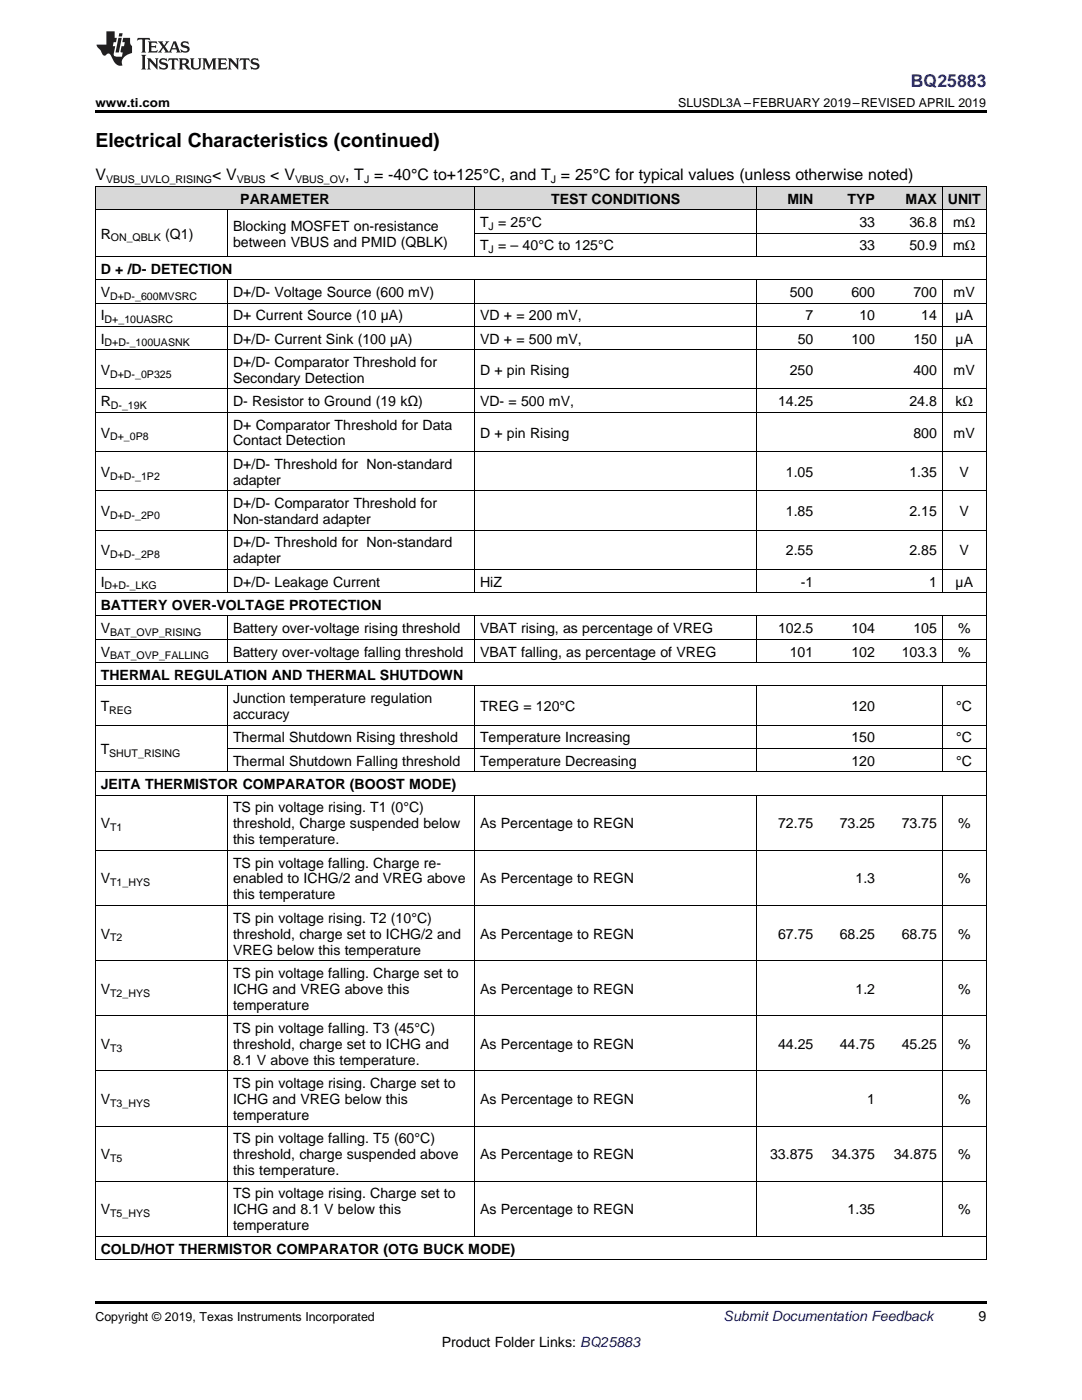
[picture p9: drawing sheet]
<svg xmlns="http://www.w3.org/2000/svg" width="216mm" height="279mm" viewBox="0 0 216 279" stroke-linecap="round" stroke-linejoin="round" font-family="sans-serif">
<defs><g id="words">
<text font-size="3.9" x="19" y="29.3">Electrical Characteristics (continued)</text>
<text font-size="3.5" fill="#00f" x="181.8" y="17.3">BQ25883</text>
<g font-size="3.2">
<text x="19" y="36">V</text>
<text x="42.3" y="36">&lt; V</text>
<text x="53.9" y="36">&lt; V</text>
<text x="68.9" y="36">, T = -40°C to+125°C, and T = 25°C for typical values (unless otherwise noted)</text>
</g>
<g font-size="2.8">
<text x="47.9" y="40.6">PARAMETER</text>
<text x="110" y="40.6">TEST CONDITIONS</text>
<text x="157.1" y="40.6">MIN</text>
<text x="169.1" y="40.6">TYP</text>
<text x="180.7" y="40.6">MAX</text>
<text x="189.1" y="40.6">UNIT</text>
<text x="20.1" y="47.6">R</text>
<text x="33" y="47.6">(Q1)</text>
<text x="46.5" y="46">Blocking MOSFET on-resistance</text>
<text x="95.8" y="45.3">T = 25°C</text>
<text x="171.5" y="45.3">33</text>
<text x="181.5" y="45.3">36.8</text>
<text x="190.2" y="45.3">mΩ</text>
<text x="46.5" y="49.2">between VBUS and PMID (QBLK)</text>
<text x="95.8" y="50">T = – 40°C to 125°C</text>
<text x="171.5" y="50">33</text>
<text x="181.5" y="50">50.9</text>
<text x="190.2" y="50">mΩ</text>
<text x="20.1" y="54.6">D + /D- DETECTION</text>
<text x="20.1" y="59.3">V</text>
<text x="46.5" y="59.3">D+/D- Voltage Source (600 mV)</text>
<text x="157.6" y="59.3">500</text>
<text x="169.9" y="59.3">600</text>
<text x="182.2" y="59.3">700</text>
<text x="190.3" y="59.3">mV</text>
<text x="20.1" y="63.9">I</text>
<text x="46.5" y="63.9">D+ Current Source (10 µA)</text>
<text x="95.8" y="63.9">VD + = 200 mV,</text>
<text x="160.7" y="63.9">7</text>
<text x="171.5" y="63.9">10</text>
<text x="183.8" y="63.9">14</text>
<text x="190.7" y="63.9">µA</text>
<text x="20.1" y="68.6">I</text>
<text x="46.5" y="68.6">D+/D- Current Sink (100 µA)</text>
<text x="95.8" y="68.6">VD + = 500 mV,</text>
<text x="159.2" y="68.6">50</text>
<text x="169.9" y="68.6">100</text>
<text x="182.2" y="68.6">150</text>
<text x="190.7" y="68.6">µA</text>
<text x="20.1" y="74.8">V</text>
<text x="46.5" y="73.2">D+/D- Comparator Threshold for</text>
<text x="46.5" y="76.4">Secondary Detection</text>
<text x="95.8" y="74.8">D + pin Rising</text>
<text x="157.6" y="74.8">250</text>
<text x="182.2" y="74.8">400</text>
<text x="190.3" y="74.8">mV</text>
<text x="20.1" y="81.1">R</text>
<text x="46.5" y="81.1">D- Resistor to Ground (19 kΩ)</text>
<text x="95.8" y="81.1">VD- = 500 mV,</text>
<text x="155.3" y="81.1">14.25</text>
<text x="181.5" y="81.1">24.8</text>
<text x="190.7" y="81.1">kΩ</text>
<text x="20.1" y="87.3">V</text>
<text x="46.5" y="85.7">D+ Comparator Threshold for Data</text>
<text x="46.5" y="88.9">Contact Detection</text>
<text x="95.8" y="87.3">D + pin Rising</text>
<text x="182.2" y="87.3">800</text>
<text x="190.3" y="87.3">mV</text>
<text x="20.1" y="95.1">V</text>
<text x="46.5" y="93.6">D+/D- Threshold for Non-standard</text>
<text x="156.8" y="95.1">1.05</text>
<text x="181.5" y="95.1">1.35</text>
<text x="191.5" y="95.1">V</text>
<text x="46.5" y="96.7">adapter</text>
<text x="46.5" y="101.4">D+/D- Comparator Threshold for</text>
<text x="20.1" y="103">V</text>
<text x="46.5" y="104.6">Non-standard adapter</text>
<text x="156.8" y="103">1.85</text>
<text x="181.5" y="103">2.15</text>
<text x="191.5" y="103">V</text>
<text x="20.1" y="110.8">V</text>
<text x="46.5" y="109.2">D+/D- Threshold for Non-standard</text>
<text x="46.5" y="112.4">adapter</text>
<text x="156.8" y="110.8">2.55</text>
<text x="181.5" y="110.8">2.85</text>
<text x="191.5" y="110.8">V</text>
<text x="20.1" y="117.1">I</text>
<text x="46.5" y="117.1">D+/D- Leakage Current</text>
<text x="95.8" y="117.1">HiZ</text>
<text x="159.8" y="117.1">-1</text>
<text x="185.4" y="117.1">1</text>
<text x="190.7" y="117.1">µA</text>
<text x="20.1" y="121.7">BATTERY OVER-VOLTAGE PROTECTION</text>
<text x="20.1" y="126.4">V</text>
<text x="20.1" y="131">V</text>
<text x="46.5" y="126.4">Battery over-voltage rising threshold</text>
<text x="46.5" y="131">Battery over-voltage falling threshold</text>
<text x="95.8" y="126.4">VBAT rising, as percentage of VREG</text>
<text x="95.8" y="131">VBAT falling, as percentage of VREG</text>
<text x="155.3" y="126.4">102.5</text>
<text x="157.6" y="131">101</text>
<text x="169.9" y="126.4">104</text>
<text x="169.9" y="131">102</text>
<text x="179.9" y="131">103.3</text>
<text x="182.2" y="126.4">105</text>
<text x="191.2" y="126.4">%</text>
<text x="191.2" y="131">%</text>
<text x="20.1" y="135.7">THERMAL REGULATION AND THERMAL SHUTDOWN</text>
<text x="20.1" y="141.9">T</text>
<text x="46.5" y="140.3">Junction temperature regulation</text>
<text x="46.5" y="143.5">accuracy</text>
<text x="95.8" y="141.9">TREG = 120°C</text>
<text x="169.9" y="141.9">120</text>
<text x="190.8" y="141.9">°C</text>
<text x="46.5" y="148.2">Thermal Shutdown Rising threshold</text>
<text x="95.8" y="148.2">Temperature Increasing</text>
<text x="169.9" y="148.2">150</text>
<text x="190.8" y="148.2">°C</text>
<text x="20.1" y="150.5">T</text>
<text x="46.5" y="152.8">Thermal Shutdown Falling threshold</text>
<text x="95.8" y="152.8">Temperature Decreasing</text>
<text x="169.9" y="152.8">120</text>
<text x="190.8" y="152.8">°C</text>
<text x="20.1" y="157.5">JEITA THERMISTOR COMPARATOR (BOOST MODE)</text>
<text x="20.1" y="165.3">V</text>
<text x="46.5" y="162.1">TS pin voltage rising. T1 (0°C)</text>
<text x="46.5" y="165.3">threshold, Charge suspended below</text>
<text x="95.8" y="165.3">As Percentage to REGN</text>
<text x="155.3" y="165.3">72.75</text>
<text x="167.6" y="165.3">73.25</text>
<text x="179.9" y="165.3">73.75</text>
<text x="191.2" y="165.3">%</text>
<text x="46.5" y="168.5">this temperature.</text>
<text x="46.5" y="173.1">TS pin voltage falling. Charge re-</text>
<text x="20.1" y="176.3">V</text>
<text x="46.5" y="176.3">enabled to ICHG/2 and VREG above</text>
<text x="46.5" y="179.5">this temperature</text>
<text x="95.8" y="176.3">As Percentage to REGN</text>
<text x="170.7" y="176.3">1.3</text>
<text x="191.2" y="176.3">%</text>
<text x="46.5" y="184.1">TS pin voltage rising. T2 (10°C)</text>
<text x="20.1" y="187.3">V</text>
<text x="46.5" y="187.3">threshold, charge set to ICHG/2 and</text>
<text x="46.5" y="190.5">VREG below this temperature</text>
<text x="95.8" y="187.3">As Percentage to REGN</text>
<text x="155.3" y="187.3">67.75</text>
<text x="167.6" y="187.3">68.25</text>
<text x="179.9" y="187.3">68.75</text>
<text x="191.2" y="187.3">%</text>
<text x="46.5" y="195.2">TS pin voltage falling. Charge set to</text>
<text x="20.1" y="198.3">V</text>
<text x="46.5" y="198.3">ICHG and VREG above this</text>
<text x="46.5" y="201.5">temperature</text>
<text x="95.8" y="198.3">As Percentage to REGN</text>
<text x="170.7" y="198.3">1.2</text>
<text x="191.2" y="198.3">%</text>
<text x="20.1" y="209.3">V</text>
<text x="46.5" y="206.2">TS pin voltage falling. T3 (45°C)</text>
<text x="46.5" y="209.3">threshold, charge set to ICHG and</text>
<text x="95.8" y="209.3">As Percentage to REGN</text>
<text x="155.3" y="209.3">44.25</text>
<text x="167.6" y="209.3">44.75</text>
<text x="179.9" y="209.3">45.25</text>
<text x="191.2" y="209.3">%</text>
<text x="46.5" y="212.5">8.1 V above this temperature.</text>
<text x="20.1" y="220.3">V</text>
<text x="46.5" y="217.2">TS pin voltage rising. Charge set to</text>
<text x="46.5" y="220.3">ICHG and VREG below this</text>
<text x="95.8" y="220.3">As Percentage to REGN</text>
<text x="173" y="220.3">1</text>
<text x="191.2" y="220.3">%</text>
<text x="46.5" y="223.5">temperature</text>
<text x="20.1" y="231.4">V</text>
<text x="46.5" y="228.2">TS pin voltage falling. T5 (60°C)</text>
<text x="46.5" y="231.4">threshold, charge suspended above</text>
<text x="95.8" y="231.4">As Percentage to REGN</text>
<text x="153.7" y="231.4">33.875</text>
<text x="166" y="231.4">34.375</text>
<text x="178.3" y="231.4">34.875</text>
<text x="191.2" y="231.4">%</text>
<text x="46.5" y="234.5">this temperature.</text>
<text x="46.5" y="239.2">TS pin voltage rising. Charge set to</text>
<text x="20.1" y="242.4">V</text>
<text x="46.5" y="242.4">ICHG and 8.1 V below this</text>
<text x="46.5" y="245.5">temperature</text>
<text x="95.8" y="242.4">As Percentage to REGN</text>
<text x="169.1" y="242.4">1.35</text>
<text x="191.2" y="242.4">%</text>
<text x="20.1" y="250.2">COLD/HOT THERMISTOR COMPARATOR (OTG BUCK MODE)</text>
<text x="195.3" y="263.6">9</text>
<text x="88.2" y="268.9">Product Folder Links: BQ25883</text>
</g>
<text font-size="2.8" fill="#0000c8" x="144.4" y="263.6">Submit Documentation Feedback</text>
<g font-size="2.5">
<text x="19" y="21.4">www.ti.com</text>
<text x="135.3" y="21.4">SLUSDL3A –FEBRUARY 2019–REVISED APRIL 2019</text>
<text x="19" y="263.6">Copyright © 2019, Texas Instruments Incorporated</text>
</g>
<g font-size="2.1">
<text x="21.2" y="36.6">VBUS_UVLO_RISING</text>
<text x="47.2" y="36.6">VBUS</text>
<text x="58.9" y="36.6">VBUS_OV</text>
<text x="72.6" y="36.6">J</text>
<text x="109.9" y="36.6">J</text>
<text x="97.5" y="45.9">J</text>
<text x="22.1" y="48.2">ON_QBLK</text>
<text x="97.5" y="50.5">J</text>
<text x="22" y="59.8">D+D-_600MVSRC</text>
<text x="20.9" y="64.5">D+_10UASRC</text>
<text x="20.9" y="69.1">D+D-_100UASNK</text>
<text x="22" y="75.4">D+D-_0P325</text>
<text x="22.1" y="81.6">D-_19K</text>
<text x="22" y="87.9">D+_0P8</text>
<text x="22" y="95.7">D+D-_1P2</text>
<text x="22" y="103.5">D+D-_2P0</text>
<text x="22" y="111.4">D+D-_2P8</text>
<text x="20.9" y="117.6">D+D-_LKG</text>
<text x="22" y="126.9">BAT_OVP_RISING</text>
<text x="22" y="131.6">BAT_OVP_FALLING</text>
<text x="21.8" y="142.5">REG</text>
<text x="21.8" y="151.1">SHUT_RISING</text>
<text x="22" y="165.9">T1</text>
<text x="22" y="176.9">T1_HYS</text>
<text x="22" y="187.9">T2</text>
<text x="22" y="198.9">T2_HYS</text>
<text x="22" y="209.9">T3</text>
<text x="22" y="220.9">T3_HYS</text>
<text x="22" y="231.9">T5</text>
<text x="22" y="242.9">T5_HYS</text>
</g>
</g></defs>
<g fill="#d8d8d8">
<path d="M19 37.3h26.4v4.6h-26.4z"/>
<path d="M45.4 37.3h49.3v4.6h-49.3z"/>
<path d="M94.7 37.3h56.4v4.6h-56.4z"/>
<path d="M151.1 37.3h12.3v4.6h-12.3z"/>
<path d="M163.4 37.3h12.3v4.6h-12.3z"/>
<path d="M175.7 37.3h12.3v4.6h-12.3z"/>
<path d="M188 37.3h8.8v4.6h-8.8z"/>
</g>
<path d="M19 22h177.8v.5h-177.8zM19 259.7h177.8v.5h-177.8z" fill="#000"/>
<g fill="none" stroke="#000" stroke-width=".2">
<path d="M19 37.2h177.8M19.1 37.2v214.3M94.7 37.2v14M151 37.2v14M188 37.2v14M196.8 37.2v214.3M19 55.8h177.8M19 51.2h177.8M19 41.9h177.8M45.4 41.9v9.3M45.4 55.9v62.4M94.7 55.9v62.4"/>
<path d="M94.7 46.5h102.1M151 55.9v62.4M188 55.9v62.4M19 77.6h177.8M19 69.8h177.8M19 65.1h177.8M19 60.5h177.8M19 97.9h177.8M19 90.1h177.8M19 82.3h177.8M19 118.3h177.8M19 113.6h177.8"/>
<path d="M19 105.8h177.8M19 136.9h177.8M19 132.2h177.8M19 127.6h177.8M19 122.9h177.8M45.4 123v9.3M45.4 136.9v17.2M94.7 123v9.3M94.7 136.9v17.2M151 123v9.3M151 136.9v17.2M188 123v9.3"/>
<path d="M188 136.9v17.2M19 158.7h177.8M19 154h177.8M19 144.7h177.8M45.4 158.8v88M45.4 149.4h151.4M94.7 158.8v88M151 158.8v88M188 158.8v88M19 169.7h177.8M19 191.7h177.8M19 180.7h177.8"/>
<path d="M19 213.7h177.8M19 202.7h177.8M19 235.7h177.8M19 224.7h177.8M19 251.4h177.8M19 246.8h177.8"/>
</g>
<g fill="#231f20">
<path d="M27.5 7.6l-.1 .5 .4-.2h.6v.1v2.1l-.2 .4h1l-.3-.4v-2.1l.1-.1h.5l.5 .2-.2-.5zM29.5 8.3l.2 .3v1.5l-.2 .4h1.8l.2-.6a1.04 1.04 0 0 1-1.3 .2v-.7h.6l.3 .2v-.6l-.3 .2h-.6v-.6l.8-.1 .4 .3-.2-.5zM31.5 8.3l.9 1.1-.9 1.1h.8l-.2-.2 .5-.7 .4 .7-.2 .2h1.5l-.1-.2 .1-.4h.9l.1 .4-.2 .2h1l-.3-.3-.7-1.9h-.5l-.9 2-.8-1 .9-1h-.8l.1 .3-.3 .5-.4-.6 .2-.2zM34.7 8.6l.4 1h-.7zM36.3 8.4a.63 .63 0 0 0-.2 .7 .63 .63 0 0 0 .6 .4l.6 .2 .1 .2a.75 .75 0 0 1-.7 .4 .75 .75 0 0 1-.6-.5l.1 .7 .1-.1a1.11 1.11 0 0 0 1.5-.6 1.13 1.13 0 0 0-1.2-.8l-.1-.4a1.04 1.04 0 0 1 1.2 .2l-.2-.5-.1 .1-.5-.2zM28.2 10.9l.2 .4v2.2l-.2 .4h1l-.3-.4v-2.2l.3-.4zM29.3 11.6l.3 .4v1.5l-.3 .4h.8l-.2-.4v-1.3l1.5 1.7v-1.9l.2-.4h-.7l.2 .4v.9l-1.1-1.3zM32 11.8a.62 .62 0 0 0-.2 .7 .62 .62 0 0 0 .6 .4l.6 .1 .1 .3a.76 .76 0 0 1-.7 .3 .76 .76 0 0 1-.6-.4l.1 .7 .1-.1a1.11 1.11 0 0 0 1.5-.6 1.13 1.13 0 0 0-1.2-.8l-.1-.4a1.04 1.04 0 0 1 1.2 .2l-.2-.6-.1 .1-.5-.1zM33.7 11.6l-.2 .6a.61 .61 0 0 1 .8-.3v1.6l-.2 .4h.9l-.2-.4v-1.6a.63 .63 0 0 1 .8 .3l-.2-.6zM35.6 11.6l.3 .4v1.5l-.3 .4h1l-.2-.2v-.8l.5 .2a.76 .76 0 0 0 1.2 .7l-1-1a.58 .58 0 0 0 .6-.5 .58 .58 0 0 0-.5-.6zM36.4 11.9h.1a.45 .45 0 0 1 .5 .1 .45 .45 0 0 1 .1 .5l-.7 .2zM37.9 11.6l.2 .2a2.17 2.17 0 0 0 .3 1.9 .99 .99 0 0 0 1.6-.6v-1.1l.2-.4h-.7l.2 .2a1.92 1.92 0 0 1-.2 1.8 .6 .6 0 0 1-.9-.5v-1.1l.2-.4zM40.4 11.6l.2 .4v1.5l-.2 .4h.7l-.2-.4v-1.4l.8 1.8 .8-1.8v1.4l-.2 .4h.9l-.2-.4v-1.5l.2-.4h-.8l-.6 1.5-.6-1.5zM43.4 11.6l.2 .4v1.5l-.2 .4h1.8l.2-.6a1.04 1.04 0 0 1-1.3 .1v-.6h.5l.4 .2v-.6l-.4 .2h-.5v-.7h.8l.3 .3-.1-.6zM45.5 11.6l.2 .4v1.5l-.2 .4h.7l-.2-.4v-1.3l1.5 1.7v-1.9l.2-.4h-.7l.2 .4v.9l-1.1-1.3zM47.9 11.6l-.1 .6a.61 .61 0 0 1 .8-.3v1.6l-.3 .4h1l-.3-.4 .1-1.6a.63 .63 0 0 1 .7 .3l-.1-.6zM50.2 11.8a.62 .62 0 0 0-.2 .7 .62 .62 0 0 0 .6 .4l.6 .1 .2 .3a.76 .76 0 0 1-.8 .3 .76 .76 0 0 1-.6-.4l.1 .7 .2-.1a1.11 1.11 0 0 0 1.5-.6 1.13 1.13 0 0 0-1.3-.8l-.1-.4a1.04 1.04 0 0 1 1.2 .2l-.1-.6-.2 .1-.5-.1z"/>
<path d="M21.2 6.3v2.6h-1.9l.1 .4 .7 .9a.91 .91 0 0 0 1 .8 .56 .56 0 0 1 .5-.3 .56 .56 0 0 1 .5 .3l.4 .8a1.53 1.53 0 0 0 1.9 1.2 1.54 1.54 0 0 1 1-2.1l.9-.3v-1.4a1.52 1.52 0 0 1-.3-1.6h-1.4l-.2 .8h.5l-.2 .8h-.4l-.2 1v.2l.4 .1-.2 .8a1.93 1.93 0 0 1-1.6-.3l.3-1.8h-.5l.2-.8h.4l.2-.8h-.4v-1.3zM23.6 7.6l-.6 2.9h.7l.6-2.9zM23.8 6.6l-.1 .7h.6l.2-.7z"/>
</g>
<use href="#words"/>
</svg>
